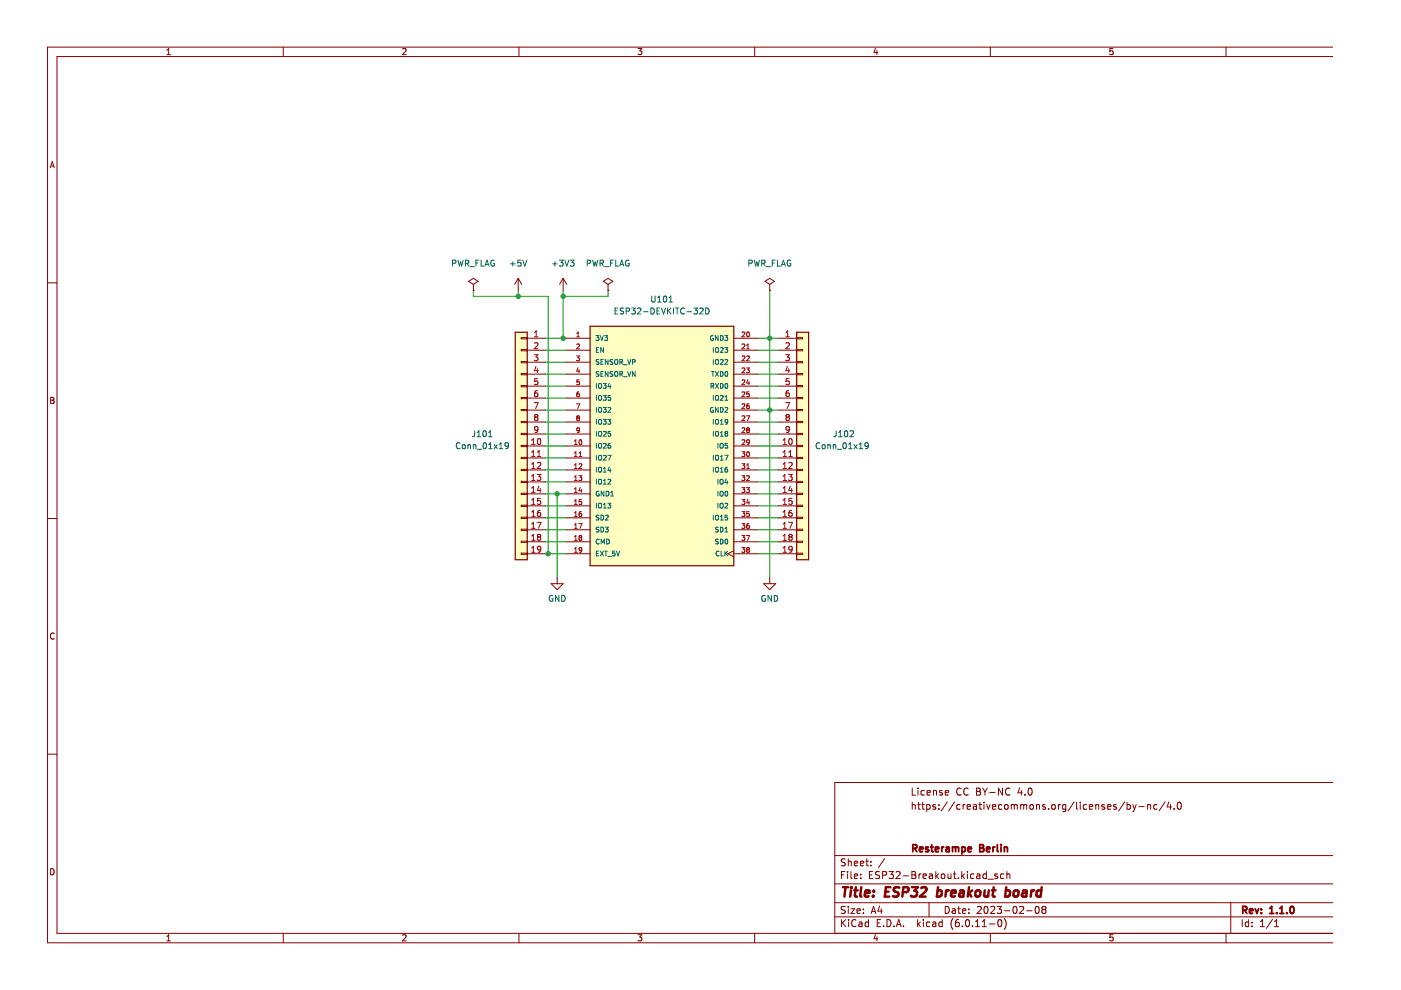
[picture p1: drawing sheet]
<svg xmlns="http://www.w3.org/2000/svg" width="297mm" height="210mm" viewBox="0 0 297 210" stroke-linecap="round" stroke-linejoin="round" font-family="sans-serif">
<path d="M.1 0h297v209.9h-297z" fill-rule="evenodd" fill="#fff" stroke="#fff" stroke-width=".21"/>
<g fill="none" stroke="#840000" stroke-width=".21">
<path d="M35.4 11.6h.7M35.4 10.7l.4-.4v1.3M60.1 10v2M85.4 10.4l.5-.1 .2 .4-.8 .9h.8M110 10v2M135.3 10.3h.8l-.5 .5 .4 .1v.6l-.2 .1-.5-.1M160 10v2M185.6 10.2l-.3 .9h.8M185.9 10.7v.9M210 10v2M236 10.3h-.7v.6l.6-.1 .1 .7-.2 .1-.5-.1M259.9 10v2"/>
<path d="M282.7 12h-270.6v185.9h270.6M282.7 10h-272.6v189.9h272.6M10.6 35.6l.5-1.3 .4 1.3M10.8 35.2h.6M10.1 60h2M99.3 59.7l1.1-.7 1 .7-1 .6zM109.9 59l-.8 1.3M109.9 59v2.6M109.9 59l.7 1.3M119.4 59l-.8 1.3M119.4 59v2.6M119.4 59l.8 1.3"/>
<path d="M127.9 59.7l1-.7 1 .7-1 .6zM162.2 59.7l1-.7 1 .7-1 .6zM100.4 61.6h.1M100.4 60.3v1.3M110.5 71.6h1.3v.2h-1.3zM110.5 74.1h1.3v.3h-1.3zM110.5 76.7h1.3v.2h-1.3zM110.5 79.2h1.3v.3h-1.3zM111.8 71.7h3.8M111.8 74.3h3.8M111.8 76.8h3.8M111.8 79.3h3.8"/>
<path d="M120 71.7h5.1M120 74.3h5.1M120 76.8h5.1M120 79.3h5.1M128.9 61.6h.1M128.9 60.3v1.3M155.6 71.7h5.1M155.6 74.3h5.1M155.6 76.8h5.1M155.6 79.3h5.1M163.2 61.6h.1M163.2 60.3v1.3"/>
<path d="M165.1 71.7h3.8M165.1 74.3h3.8M165.1 76.8h3.8M165.1 79.3h3.8M168.9 79.2h1.3v.3h-1.3zM168.9 76.7h1.3v.2h-1.3zM168.9 74.1h1.3v.3h-1.3zM168.9 71.6h1.3v.2h-1.3zM10.7 84.2h.5l.2 .3-.2 .4 .2 .1 .1 .3-.3 .2h-.5zM10.7 84.9h.5M110.5 81.7h1.3v.3h-1.3zM110.5 84.3h1.3v.2h-1.3z"/>
<path d="M110.5 86.8h1.3v.3h-1.3zM110.5 89.4h1.3v.2h-1.3zM110.5 91.9h1.3v.2h-1.3zM110.5 94.4h1.3v.3h-1.3zM110.5 97h1.3v.2h-1.3zM110.5 99.5h1.3v.3h-1.3zM111.8 94.6h3.8M111.8 97.1h3.8M111.8 99.6h3.8M111.8 81.9h3.8M111.8 84.4h3.8M111.8 86.9h3.8"/>
<path d="M111.8 89.5h3.8M111.8 92h3.8M120 94.6h5.1M120 97.1h5.1M120 99.6h5.1M120 81.9h5.1M120 84.4h5.1M120 86.9h5.1M120 89.5h5.1M120 92h5.1M155.6 94.6h5.1M155.6 97.1h5.1"/>
<path d="M155.6 99.6h5.1M155.6 81.9h5.1M155.6 84.4h5.1M155.6 86.9h5.1M155.6 89.5h5.1M155.6 92h5.1M165.1 94.6h3.8M165.1 97.1h3.8M165.1 99.6h3.8M165.1 81.9h3.8M165.1 84.4h3.8M165.1 86.9h3.8"/>
<path d="M165.1 89.5h3.8M165.1 92h3.8M168.9 99.5h1.3v.3h-1.3zM168.9 97h1.3v.2h-1.3zM168.9 94.4h1.3v.3h-1.3zM168.9 91.9h1.3v.2h-1.3zM168.9 89.4h1.3v.2h-1.3zM168.9 86.8h1.3v.3h-1.3zM168.9 84.3h1.3v.2h-1.3zM168.9 81.7h1.3v.3h-1.3zM10.1 109.9h2M110.5 109.7h1.3v.2h-1.3z"/>
<path d="M110.5 102.1h1.3v.2h-1.3zM110.5 104.6h1.3v.2h-1.3zM110.5 107.1h1.3v.3h-1.3zM110.5 112.2h1.3v.3h-1.3zM110.5 114.7h1.3v.3h-1.3zM110.5 117.3h1.3v.2h-1.3zM111.8 102.2h3.8M111.8 104.7h3.8M111.8 107.3h3.8M111.8 109.8h3.8M111.8 112.3h3.8M111.8 114.9h3.8"/>
<path d="M111.8 117.4h3.8M120 102.2h5.1M120 104.7h5.1M120 107.3h5.1M120 109.8h5.1M120 112.3h5.1M120 114.9h5.1M120 117.4h5.1M155.6 102.2h5.1M155.6 104.7h5.1M155.6 107.3h5.1M155.6 109.8h5.1"/>
<path d="M155.6 112.3h5.1M155.6 114.9h5.1M155.6 117.4h5.1M155.6 116.8l-1.3 .6 1.3 .6M165.1 102.2h3.8M165.1 104.7h3.8M165.1 107.3h3.8M165.1 109.8h3.8M165.1 112.3h3.8M165.1 114.9h3.8M165.1 117.4h3.8M168.9 109.7h1.3v.2h-1.3z"/>
<path d="M168.9 117.3h1.3v.2h-1.3zM168.9 114.7h1.3v.3h-1.3zM168.9 112.2h1.3v.3h-1.3zM168.9 107.1h1.3v.3h-1.3zM168.9 104.6h1.3v.2h-1.3zM168.9 102.1h1.3v.2h-1.3zM11.5 134.3a.58 .58 0 0 0-.8 .6 .58 .58 0 0 0 .8 .5M116.9 123.8h2.5l-1.3 1.2zM118.1 122.5v1.3M161.9 123.8h2.6l-1.3 1.2zM163.2 122.5v1.3M10.1 159.9h2"/>
<path d="M193.4 167.1v1.5h.7M193.4 170.1v1.5M193.4 170.7l.2-.1 .4 .1 .1 .9M194.6 170.6h.5M194.6 167.1v.1M194.6 167.6v1M194.8 170.1v1.3l.3 .2M195.4 170.6h.6M195.6 170.1v1.3l.4 .2M196 167.7l-.4-.1-.3 .3 .1 .6h.6M196.5 170.7l.4-.1 .3 .3-.1 .6h-.6M196.5 170.6v1.5"/>
<path d="M196.6 168.1l.7-.2-.1-.2-.4-.1-.2 .2v.7h.6M197.9 167.7l.2-.1 .4 .1 .1 .9M197.9 167.6v1M198.3 170.7l-.3-.1-.2 .2v.2l.5 .2v.3h-.5M199.1 170.7v.1M199.1 171.4v.2M199.8 167.7l-.4-.1-.2 .2 .1 .2 .5 .2v.3h-.6M200.4 168.1l.7-.2v-.2l-.5-.1-.2 .2 .1 .7h.6M200.8 170l-1.2 1.9M202.4 170l-1.3 1.9M203.6 170.7l-.5-.1-.3 .3 .2 .6h.6M203.8 167.2a.71 .71 0 0 0-1 .5 .71 .71 0 0 0 .7 .9l.3-.2"/>
<path d="M204.2 170.6v1M204.6 170.6l-.4 .3M205.1 171.1l.7-.2-.1-.2-.4-.1-.2 .2v.7h.6M205.3 167.2a.71 .71 0 0 0-1 .5 .71 .71 0 0 0 .7 .9l.3-.2M206.4 170.7h.6v.9M207 167.1h.5l.3 .3-.3 .4 .3 .1 .1 .4-.3 .3h-.6zM207 170.9l-.5 .1-.2 .2 .2 .4 .5-.1M207 167.8h.5M207.5 170.6h.6M207.8 170.1v1.3l.3 .2M208.3 167.1l.5 .8M208.6 170.1v.1"/>
<path d="M208.6 170.6v1M208.8 167.9v.7M209.2 170.6l.3 1 .4-1M209.3 167.1l-.5 .8M209.8 168h1.2M210.4 171.1l.7-.2-.1-.2-.4-.1-.2 .2 .1 .7h.5M212.4 170.7l-.4-.1-.3 .3 .1 .6h.6M212.5 167.1v1.5l-.8-1.5v1.5M213 170.7l.3-.1 .4 .1 .1 .6-.2 .2-.3 .1-.3-.2zM214.1 167.2a.71 .71 0 0 0-1 .5 .71 .71 0 0 0 .7 .9l.3-.2M214.4 170.7l.4-.1 .2 .2M214.4 170.6v1"/>
<path d="M215 170.8l.3-.2 .3 .1 .1 .9M215 170.8v.8M216.2 167l-.4 1.1h1M216.4 170.7l.4-.1 .2 .2M216.4 170.6v1M216.5 167.6v1M217 170.8v.8M217 170.8l.3-.2 .3 .1 .1 .9M217.3 168.4v.2M218.1 167.2l.2-.1a.8 .8 0 0 1 .5 .7 .8 .8 0 0 1-.5 .8l-.3-.6zM218.4 170.7l.2-.1 .4 .1 .1 .6-.1 .2-.4 .1-.2-.2zM219.8 170.7l.2-.1 .3 .1 .1 .9"/>
<path d="M219.8 170.6v1M221.6 170.7l-.3-.1-.3 .2 .1 .2 .5 .2v.3h-.6M222.3 171.4v.2M223 170.7l.3-.1 .4 .1 .1 .6-.2 .2-.3 .1-.3-.2zM224.4 170.6v1M224.8 170.6l-.4 .3M226 170.6v1.2l-.3 .3-.4-.1M226 170.7l-.5-.1-.2 .3 .1 .6h.6M227.8 170l-1.3 1.9M228.3 170.1v1.3l.2 .2M229 170.1v.1M229 170.6v1"/>
<path d="M230.4 170.7l-.4-.1-.3 .3 .1 .6h.6M231 171.1l.7-.2-.1-.2-.4-.1-.2 .2v.7h.6M232.3 170.7l.2-.1 .4 .1 .1 .9M232.3 170.6v1M234.2 170.7l-.4-.1-.2 .2 .1 .2 .5 .2v.3h-.6M234.8 171.1l.7-.2v-.2l-.5-.1-.2 .2 .1 .7h.6M236.7 170.7l-.4-.1-.2 .2 .1 .2 .5 .2v.3h-.6M238.5 170l-1.3 1.9M239 170.7l.4-.1 .3 .3-.2 .6h-.5M239 170.1v1.5M240.2 170.6l.3 1M240.5 171.6l-.3 .5"/>
<path d="M240.9 170.6l-.4 1M241.5 171h1.1M243.3 170.7l.2-.1 .4 .1 .1 .9M243.3 170.6v1M245.3 170.7l-.4-.1-.3 .3 .1 .6h.6M247 170l-1.3 1.9M247.8 170l-.3 1.1h.9M248.2 170.6v1M249 171.4v.2M249.7 170.2l.3-.1a.8 .8 0 0 1 .5 .7 .8 .8 0 0 1-.5 .8l-.4-.6zM282.7 165.9h-105.7v32M10.7 184.2a.66 .66 0 0 1 .8 .6 .66 .66 0 0 1-.8 .7z"/>
<path d="M35.4 198.6l.4-.4v1.3M35.4 199.5h.7M60.1 197.9v2M85.4 198.3l.5-.1 .2 .4-.8 .9h.8M110 197.9v2M135.3 198.2h.8l-.5 .5 .4 .1v.6l-.2 .1-.5-.1M160 197.9v2M177 194.4h105.7M177 191.4h105.7M177 187.4h105.7M177 181.4h105.7M178.4 195v1.5"/>
<path d="M178.4 185.5h.5M178.6 195.6l.7 .9M179.1 184.8h-.7v1.5M179.2 192.2h-.6l-.2 .1v.4l.7 .3 .1 .4-.3 .3-.5-.1M179.2 182.2l-.6-.1-.2 .1v.5l.7 .2 .1 .4-.3 .3-.5-.1M179.3 195l-.9 .8M179.7 184.8v.1M179.7 185.3v1M179.9 182.1v1.5M179.9 192.2v.1M179.9 192.7v1M179.9 182.7l.2-.1 .3 .1 .1 .9"/>
<path d="M179.9 195v.1M179.9 195.5v1M180.4 192.7h.8l-.8 1h.8M180.4 184.8v1.3l.2 .2M181.1 185.8l.7-.2v-.2l-.5-.1-.2 .2 .1 .7h.6M181.1 183.1l.7-.2v-.2l-.5-.1-.2 .2 .1 .7h.6M181.5 195.1a.71 .71 0 0 0-1 .5 .71 .71 0 0 0 .7 .9l.3-.2M181.7 193.2l.7-.2-.1-.3h-.4l-.2 .2 .1 .7h.5M182.1 195.5h.6l.1 1M182.4 183.1l.7-.2v-.2l-.5-.1-.2 .2 .1 .7h.6M182.5 186.1v.2M182.5 185.4v.1"/>
<path d="M182.8 195.8l-.5 .1-.2 .2 .2 .4 .5-.1M183.1 192.7v.2M183.1 193.5v.2M183.6 182.6h.5M183.8 182.1v1.3l.3 .2M184.1 195.5h-.4l-.3 .3 .2 .6h.5M184.1 195v1.5M184.3 185.5h.5M184.6 183.4v.2M184.6 182.7v.1M184.7 193.7l.5-1.5 .5 1.5M184.8 193.2h.8"/>
<path d="M185.1 184.8h-.8v1.5h.8M185.6 198.1l-.3 .9h.8M185.9 198.6v.9M186 195.7h.5M186.5 184.9l-.6-.1-.3 .3 .2 .3 .6 .3v.4l-.2 .2-.6-.1M186.5 192.1l-.4 1.1h1M186.7 195h-.7v1.5h.7M186.8 192.7v1M187.1 185.6l.7-.1 .2-.2-.1-.4-.8-.1v1.5M187.3 196.3v.2M187.6 182l-1.3 1.9M188.1 195a.76 .76 0 0 1 .8 .7 .76 .76 0 0 1-.8 .8z"/>
<path d="M188.5 184.8h.9l-.5 .6 .4 .1v.6l-.2 .2-.6-.2M189.6 196.3v.2M190 184.9l.6-.1 .2 .4-.9 1.1h.9M190.1 196.5l.5-1.5 .5 1.5M190.2 196h.7M191.5 185.7h1.1M191.6 196.3v.2M193.3 184.8h.5l.3 .3-.3 .4 .3 .1 .1 .4-.3 .3h-.6zM193.3 185.5h.5M194.6 195v1.5M194.7 195.9l.4 .6M194.8 185.3v1"/>
<path d="M195.1 195.5l-.5 .5M195.3 185.3l-.5 .3M195.7 185.8l.7-.2-.1-.2-.4-.1-.2 .2 .1 .7h.5M195.8 195v.1M195.8 195.5v1M197 191.4v3M197.1 185.4h.5l.1 .9M197.1 195.5h-.4l-.3 .3 .2 .6h.5M197.7 185.6l-.5 .1-.2 .2 .2 .4 .5-.1M197.8 195.5h.5l.1 1M198.4 195.8l-.5 .1-.2 .2 .2 .4 .5-.1M198.4 184.8v1.5"/>
<path d="M198.6 185.7l.4 .6M199 185.3l-.6 .6M199.6 185.4l.2-.1 .5 .1v.6l-.1 .2-.4 .1-.2-.2zM199.8 195.5h-.5l-.2 .3 .1 .6h.6M199.8 195v1.5M200.4 192.2a.76 .76 0 0 1 .9 .7 .76 .76 0 0 1-.9 .8zM201 185.3l.1 .9 .3 .1 .2-.2M201.6 185.3v1M201.9 192.7h.6l.1 1M202.1 194.8a1.72 1.72 0 0 0 0 2.2M202.1 185.3h.6M202.3 184.8v1.3l.4 .2"/>
<path d="M202.6 193l-.5 .1-.3 .2 .3 .4 .5-.1M203.1 192.7h.5M203.2 186.1v.2M203.3 192.2v1.3l.3 .2M203.3 195h-.5a1.01 1.01 0 0 0 0 1.5l.5-.2 .1-.5-.3-.3-.4 .1-.1 .2M203.9 184.8v1.5M204.1 193.2l.7-.2-.1-.3h-.4l-.2 .2v.7h.6M204.1 196.3v.2M204.1 185.7l.4 .6M204.5 185.3l-.6 .6M204.8 195.1l.3-.1a.8 .8 0 0 1 .5 .7 .8 .8 0 0 1-.5 .8l-.4-.6zM205.1 184.8v.1"/>
<path d="M205.1 185.3v1M205.4 193.5v.2M205.4 192.7v.2M206.2 196.3v.2M206.5 185.4l-.4-.1-.3 .3 .1 .6h.6M206.8 196.5h.9M206.8 195.4l.5-.4v1.5M207.1 185.4h.6l.1 .9M207.2 192.3l.6-.1 .2 .4-.9 1.1h.9M207.8 185.6l-.5 .1-.3 .2 .3 .4 .5-.1M208.3 196.5h.8M208.3 195.4l.4-.4v1.5"/>
<path d="M208.8 192.3l.2-.1a.8 .8 0 0 1 .5 .7 .8 .8 0 0 1-.5 .8l-.4-.6zM209.1 185.4l-.4-.1-.3 .3 .1 .6h.6M209.1 184.8v1.5M209.5 186.4h1.1M209.8 195.9h1.1M210 197.9v2M210 192.3l.6-.1 .3 .4-.9 1.1h.9M211.4 192.2h.9l-.5 .5 .5 .2v.6l-.3 .2-.6-.2M211.5 185.4l-.4-.1-.2 .2 .1 .2 .5 .2v.3h-.6M211.7 195.1l.2-.1a.8 .8 0 0 1 .5 .7 .8 .8 0 0 1-.5 .8l-.4-.6zM212.8 185.4l-.4-.1-.3 .3 .2 .6h.5M212.9 194.8a1.72 1.72 0 0 1 0 2.2"/>
<path d="M213 193.1h1.1M213.5 185.4l.2-.1 .3 .1 .1 .9M213.5 184.8v1.5M214.9 192.3l.2-.1a.8 .8 0 0 1 .5 .7 .8 .8 0 0 1-.5 .8l-.3-.6zM216.2 192.3l.6-.1 .2 .4-.9 1.1h.9M217.7 193.1h1.1M219.6 192.3l.2-.1a.8 .8 0 0 1 .5 .7 .8 .8 0 0 1-.5 .8l-.3-.6zM221.2 192.8l-.3-.3 .3-.3h.3l.3 .3-.3 .3M221.2 192.8l-.3 .3 .1 .4 .2 .2 .4-.1 .2-.2-.1-.4-.2-.2M221.2 192.8h.3M236 198.2h-.7v.6l.6-.1 .1 .7-.2 .1-.5-.1M259.9 197.9v2"/>
<path d="M260.9 191.4v6.5M263.4 195v1.5M264.7 195.5h-.4l-.3 .3 .2 .6h.5M264.7 195v1.5M265.4 196.3v.2M265.4 195.5v.2M267.2 196.5h.9M267.2 195.4l.5-.4v1.5M269.8 194.9l-1.3 1.9M270.2 196.5h.9M270.2 195.4l.5-.4v1.5"/>
</g>
<g fill="none" stroke="#840000" stroke-width=".39">
<path d="M193.5 179.9l.7-.1 .2-.2-.1-.4-.8-.1v1.5M193.9 179.9l.5 .7M196.8 179.7l-.3-.1-.3 .2 .1 .2 .5 .2v.3h-.6M197.3 179.6h.6M197.5 179.1v1.3l.4 .2M199.7 179.6v1M200.1 179.6l-.4 .3M200.6 179.7h.6v.9M201.2 179.9l-.5 .1-.2 .2 .2 .4 .5-.1M202 179.7l.4-.1 .2 .2M202 179.6v1M202.6 179.8l.2-.2 .4 .1v.9"/>
<path d="M202.6 179.8v.8M204 179.7l.4-.1 .3 .3-.2 .6h-.5M204 179.6v1.5M207.7 179.1h.5l.3 .3-.3 .4 .3 .1 .1 .4-.3 .3h-.6zM207.7 179.8h.5M210.5 179.6v1M211 179.6l-.5 .3M211.5 179.1v1.3l.2 .2M212.2 179.1v.1M212.2 179.6v1M213 179.7l.2-.1 .3 .1 .1 .9M213 179.6v1"/>
<path d="M195 180.1l.7-.2-.1-.2-.4-.1-.2 .2v.7h.6M198.3 180.1l.7-.2v-.2l-.5-.1-.2 .2 .1 .7h.6M205.2 180.1l.8-.2-.1-.2-.4-.1-.3 .2 .1 .7h.6M209.2 180.1l.7-.2-.1-.2-.4-.1-.2 .2v.7h.6M263.5 193l.7-.1 .2-.2-.1-.4-.8-.1v1.5M263.9 193l.5 .7M264.9 193.2l.7-.2v-.3h-.5l-.2 .2 .1 .7h.6M266.1 192.7l.4 1 .3-1M267.4 193.5v.2M267.4 192.7v.2M269.2 193.7h.9M269.2 192.6l.4-.4v1.5"/>
<path d="M270.7 193.5v.2M271.3 193.7h.9M271.3 192.6l.5-.4v1.5M272.8 193.5v.2M273.6 192.3l.2-.1a.8 .8 0 0 1 .6 .7 .8 .8 0 0 1-.6 .8l-.3-.6z"/>
</g>
<g fill="none" stroke="#840000" stroke-width=".52">
<path d="M178.7 188.1h1.1M179.3 188.1l-.3 2M180.4 188.8l-.1 1.3M180.5 188.1v.2M181.1 188.8h.8M181.5 188.1l-.3 1.7 .1 .2 .4 .1M182.6 188.1l-.2 1.7 .2 .3M183.4 189.4l1-.2-.1-.3-.5-.1-.4 .3v.9h.8M185.1 189.9v.2M185.3 188.9l-.1 .2M187.7 189.1h.7M188.8 188.1h-1l-.2 2h.9"/>
<path d="M190.7 188.2a.85 .85 0 0 0-1.1 .1v.6l.8 .4v.6a.85 .85 0 0 1-1.1 .1M191.4 189.2h.8l.3-.2a.51 .51 0 0 0-.2-.9h-.7l-.3 2M193.4 188.1h1.2l-.8 .8 .6 .2-.1 .8-.3 .2h-.6l-.3-.2M195.3 188.3l.3-.2h.5l.3 .2v.4l-.1 .3-1.3 1.1h1.3M198.8 188.9h.7l.2 .3-.1 .5a.66 .66 0 0 1-1 .3M198.9 188.1l-.3 2M200.6 188.8l-.2 1.3M201.2 188.8l-.4 .1-.2 .3M201.7 189.4l.9-.2v-.3l-.6-.1-.3 .3v.9h.8M203.5 188.9h.8l-.1 1.2M204.4 189.2l-.7 .1a.4 .4 0 0 0-.4 .4 .4 .4 0 0 0 .3 .4l.7-.1M205.4 188.1l-.2 2"/>
<path d="M205.5 189.3l.5 .8M206.1 188.8l-.8 .7M207 189l.1-.1a.5 .5 0 0 1 .8 .3l-.1 .5-.2 .3a.5 .5 0 0 1-.8-.3zM208.8 188.8l-.1 1.2 .5 .1 .3-.2M209.6 188.8l-.1 1.3M210.3 188.8h.8M210.7 188.1l-.2 1.7v.2l.4 .1M213.3 188.9h.7l.2 .3-.1 .5a.66 .66 0 0 1-1 .3M213.3 188.1l-.2 2M215.1 189l.1-.1a.5 .5 0 0 1 .8 .3l-.1 .5-.2 .3a.5 .5 0 0 1-.8-.3zM216.9 188.9h.7v1.2M217.7 189.2l-.7 .1a.4 .4 0 0 0-.3 .4 .4 .4 0 0 0 .2 .4l.7-.1"/>
<path d="M218.7 188.8l-.2 1.3M219.3 188.8l-.4 .1-.3 .3M220.8 188.9a.66 .66 0 0 0-1 .3l-.1 .5 .2 .3h.7M220.9 188.1l-.3 2"/>
</g>
<g fill="#ffffc2" stroke="#ffffc2" stroke-width=".25">
<path d="M109.2 70.4h2.6v48.3h-2.6z" fill-rule="evenodd"/>
<path d="M168.9 70.4h2.5v48.3h-2.5z" fill-rule="evenodd"/>
<path d="M125.1 69.2h30.5v50.7h-30.5z" fill-rule="evenodd"/>
</g>
<g fill="none" stroke="#009600" stroke-width=".21">
<path d="M100.4 61.6v1.2h15.8v54.6M109.9 61.6v1.2M115.6 74.3h4.4M115.6 76.8h4.4M115.6 79.3h4.4M115.6 71.7h4.4M119.4 61.6v10.1M128.9 61.6v1.2h-9.5M160.7 74.3h4.4M160.7 76.8h4.4M160.7 79.3h4.4M160.7 71.7h4.4"/>
<path d="M163.2 61.6v60.9M115.6 94.6h4.4M115.6 99.6h4.4M115.6 97.1h4.4M115.6 86.9h4.4M115.6 84.4h4.4M115.6 81.9h4.4M115.6 89.5h4.4M115.6 92h4.4M160.7 94.6h4.4M160.7 99.6h4.4M160.7 97.1h4.4"/>
<path d="M160.7 86.9h4.4M160.7 84.4h4.4M160.7 81.9h4.4M160.7 89.5h4.4M160.7 92h4.4M115.6 102.2h4.4M115.6 114.9h4.4M115.6 112.3h4.4M115.6 117.4h4.4M115.6 109.8h4.4M115.6 104.7h4.4M115.6 107.3h4.4"/>
<path d="M118.1 104.7v17.8M160.7 102.2h4.4M160.7 114.9h4.4M160.7 112.3h4.4M160.7 117.4h4.4M160.7 109.8h4.4M160.7 104.7h4.4M160.7 107.3h4.4"/>
</g>
<g fill="none" stroke="#006464" stroke-width=".21">
<path d="M95.9 55.8h.7v-.5l-.7-.1v1.2M97.1 55.2l.3 1.2 .2-.9 .3 .9 .3-1.2M98.7 55.8h.6v-.5l-.6-.1v1.2M99 55.8l.4 .6M99.6 56.5h1M100.9 55.8h.4M101.5 55.2h-.6v1.2M102 55.2v1.2h.6M102.8 56.4l.5-1.2 .4 1.2M103 56.1h.6M104.8 55.2a.58 .58 0 0 0-.8 .6 .58 .58 0 0 0 .8 .5v-.4h-.2M108.2 55.9h1"/>
<path d="M108.7 55.5v.9M110.4 55.2h-.6v.6l.6-.1v.6l-.2 .1-.4-.1M110.8 55.2l.5 1.2 .4-1.2M117.2 55.9h.9M117.6 55.5v.9M118.6 55.2h.8l-.4 .4 .3 .2v.5l-.1 .1-.6-.1M119.8 55.2l.4 1.2 .4-1.2M120.9 55.2h.8l-.4 .4 .3 .2v.5l-.1 .1-.6-.1M124.5 55.8h.6l.1-.5-.7-.1v1.2M125.7 55.2l.3 1.2 .2-.9 .2 .9 .3-1.2M127.2 55.8h.6l.1-.5-.7-.1v1.2M127.5 55.8l.5 .6"/>
<path d="M128.2 56.5h1M129.5 55.8h.4M130.1 55.2h-.6v1.2M130.6 55.2v1.2h.6M131.4 56.4l.4-1.2 .4 1.2M131.5 56.1h.6M133.3 55.2a.58 .58 0 0 0-.7 .6 .58 .58 0 0 0 .8 .5v-.4h-.2M158.8 55.8h.6v-.5l-.6-.1v1.2M159.9 55.2l.3 1.2 .3-.9 .2 .9 .3-1.2M161.5 55.8h.6l.1-.5-.7-.1v1.2M161.8 55.8l.4 .6M162.5 56.5h.9"/>
<path d="M163.7 55.8h.5M164.3 55.2h-.6v1.2M164.8 55.2v1.2h.6M165.7 56.4l.4-1.2 .4 1.2M165.8 56.1h.6M167.6 55.2a.58 .58 0 0 0-.7 .6 .58 .58 0 0 0 .8 .5v-.4h-.3M126.3 71.2h.7l-.4 .3 .3 .1v.5h-.6M126.4 74.2h.4M126.4 76.6l.1 .1M126.5 76.7l.4 .1 .1 .3-.2 .2-.4-.1M126.9 73.7h-.5v1h.5M127 78.8l-.6 .1a.42 .42 0 0 0 .5 .5v.3h-.5"/>
<path d="M127 76.3h-.5l-.1 .3M127.3 71.2l.3 1 .3-1M127.4 76.7h.4M127.4 79.3h.4M127.9 76.2h-.5v1.1h.5M127.9 78.8h-.5v1h.5M127.9 73.7v1l-.5-1v1M128.2 71.2h.6l-.3 .3 .3 .1v.5h-.6M128.9 76.2v1.1l-.6-1.1v1.1M128.9 78.8v1l-.6-1v1M129.9 76.3h-.5a.42 .42 0 0 0 .5 .6l-.1 .3h-.5M129.9 78.8l-.5 .1a.42 .42 0 0 0 .5 .5l-.1 .3h-.5"/>
<path d="M130.4 76.4l.2-.2 .3 .2 .1 .5-.2 .3-.4-.1zM130.4 78.9l.2-.1 .3 .1 .1 .6-.2 .2-.4-.1zM130.4 65.9h.4M131 65.3h-.6v1.3h.6M131.4 76.8l.5-.1 .1-.4-.6-.1v1.1M131.4 79.3h.5l.1-.4-.6-.1v1M131.7 76.8l.3 .5M131.7 79.3l.3 .5M132.2 77.3h.8M132.2 79.9h.8M132.2 65.4h-.7v.4l.6 .2 .1 .3-.2 .3-.5-.1M132.8 66l.6-.1v-.5l-.6-.1v1.3"/>
<path d="M133.1 76.2l.3 1.1 .3-1.1M133.1 78.8l.3 1 .3-1M133.9 65.3h.8l-.4 .5 .3 .1v.6l-.1 .1-.6-.1M134.1 76.8l.5-.1v-.4l-.5-.1v1.1M134.7 78.8v1l-.6-1v1M135.2 65.4l.5-.1 .2 .4-.8 .9h.8M136.4 66.1h1M138 65.3a.64 .64 0 0 1 .7 .6 .64 .64 0 0 1-.7 .7zM138.2 62.8v1l.2 .2h.4l.1-.2v-1M139.3 65.9h.4M139.4 63.1l.4-.3v1.2M139.4 64h.8"/>
<path d="M139.9 65.3h-.6v1.3h.6M140.3 65.3l.4 1.3 .4-1.3M140.8 62.9l.1-.1a.68 .68 0 0 1 .5 .6 .68 .68 0 0 1-.5 .6l-.3-.4zM141.5 65.3v1.3M141.7 65.9l.5 .7M141.9 64h.7M141.9 63.1l.3-.3v1.2M142.2 65.3l-.7 .7M142.8 65.3v1.3M143.2 65.3h.7M143.6 65.3v1.3M145.1 65.4a.56 .56 0 0 0-.8 .5 .56 .56 0 0 0 .8 .6"/>
<path d="M145.6 66.1h1M147.1 65.3h.8l-.5 .5 .4 .1v.6l-.2 .1-.5-.1M148.4 65.4l.4-.1 .3 .4-.8 .9h.8M149.6 65.3a.64 .64 0 0 1 .8 .6 .64 .64 0 0 1-.8 .7zM150.9 78.8h.5M151.1 78.8v1M151.2 71.2a.46 .46 0 0 0-.6 .5 .46 .46 0 0 0 .6 .4v-.4h-.1M151.2 73.7v1M151.2 76.2v1.1M151.7 78.8l.7 1M151.7 73.8l.2-.1 .4 .1 .1 .6-.2 .3-.5-.1zM151.7 76.4l.2-.2 .4 .2 .1 .5-.2 .3-.5-.1z"/>
<path d="M152.3 71.2v1l-.6-1v1M152.4 78.8l-.7 1M152.7 71.2a.51 .51 0 0 1 .6 .5 .51 .51 0 0 1-.6 .5zM152.7 76.3l.4-.1 .2 .3-.6 .8h.6M152.7 73.8l.4-.1 .2 .3-.6 .7h.6M152.7 78.8a.51 .51 0 0 1 .6 .5 .51 .51 0 0 1-.6 .5zM153.7 73.7h.6l-.3 .4 .2 .1v.4h-.5M153.7 71.2h.6l-.3 .3 .2 .1v.5h-.5M153.7 76.3l.4-.1 .2 .3-.6 .8h.6M153.8 78.9l.2-.1a.49 .49 0 0 1 .3 .5 .49 .49 0 0 1-.4 .4l-.2-.3zM97.5 94a.56 .56 0 0 0-.8 .5 .56 .56 0 0 0 .8 .5M98.1 94.3h.3l.3 .2v.4l-.3 .2-.4-.2z"/>
<path d="M99.2 94.4l.5-.1 .1 .8M99.2 94.3v.8M100.4 94.4l.4-.1 .1 .8M100.4 94.3v.8M100.6 91.3v1.1l-.5 .2M101.2 92.6h.7M101.2 91.7l.3-.4v1.3M101.2 95.3h1M102.5 91.4l.2-.1a.68 .68 0 0 1 .4 .7 .68 .68 0 0 1-.4 .6l-.3-.5zM102.5 94l.2-.1a.68 .68 0 0 1 .5 .6 .68 .68 0 0 1-.5 .6l-.3-.4zM103.6 92.6h.7M103.6 91.7l.4-.4v1.3"/>
<path d="M103.6 95.1h.8M103.6 94.2l.4-.3v1.2M104.8 94.3l.6 .8M105.4 94.3l-.6 .8M105.9 95.1h.7M105.9 94.2l.3-.3v1.2M107.8 94.4l-.2 .3-.4-.1-.1-.6 .5-.1 .2 .2-.1 .7-.1 .3h-.4M126.4 81.3v1M126.4 83.9v1M126.4 86.4v1M126.4 88.9v1M126.4 91.5v1"/>
<path d="M126.4 94v1M126.4 96.5v1.1M126.4 99.1v1M126.9 94.2l.2-.2 .4 .2 .1 .5-.2 .3-.5-.1zM126.9 81.5l.2-.2 .4 .2 .1 .5-.2 .3-.5-.1zM126.9 84l.2-.1 .4 .1 .1 .5-.2 .3-.5-.1zM126.9 86.5l.2-.1 .4 .1 .1 .6-.2 .3-.5-.1zM126.9 89.1l.2-.2 .4 .2 .1 .5-.2 .3-.5-.1zM126.9 96.7l.2-.2 .4 .2 .1 .5-.2 .3-.5-.1zM126.9 99.2l.2-.1 .4 .1 .1 .6-.2 .2h-.5zM127 91.5l.5 .1 .1 .5-.3 .4-.4-.2v-.5zM127.9 83.9h.6l-.3 .3 .3 .1v.5h-.6"/>
<path d="M127.9 81.3h.6l-.3 .4 .3 .1v.4h-.6M127.9 86.4h.6l-.3 .4 .3 .1v.4h-.6M127.9 88.9h.6l-.3 .4 .3 .1v.4h-.6M127.9 94.1l.4-.1 .2 .3-.6 .7h.6M127.9 91.6l.4-.1 .2 .3-.6 .7h.6M127.9 96.6l.4-.1 .2 .3-.6 .8h.6M127.9 99.4l.3-.3v1M128.9 88.9h.6l-.3 .4 .2 .1v.4h-.5M128.9 96.5h.6l-.4 1.1M128.9 86.5l.4-.1 .2 .3-.6 .7h.6M129.2 99l-.3 .8h.6M129.2 81.3l-.3 .7h.6"/>
<path d="M129.4 94l-.4 .2-.1 .6 .2 .2 .3-.1v-.5h-.3l-.2 .2M129.4 81.7v.6M129.4 99.4v.7M129.4 83.9h-.4l-.1 .4h.5v.5h-.5M129.4 91.5h-.4l-.1 .5 .5-.1v.5h-.5M150.8 81.8h.4l.1-.4-.5-.1v1M151 81.8l.3 .5M151.2 86.4a.46 .46 0 0 0-.6 .5 .46 .46 0 0 0 .6 .4v-.3h-.1M151.2 83.9v1M151.2 88.9v1M151.2 91.5v1M151.2 96.5v1.1"/>
<path d="M151.2 99.1v1M151.7 81.3l.7 1M151.7 96.7l.2-.2 .4 .2 .1 .5-.2 .3-.5-.1zM151.7 99.2l.2-.1 .4 .1 .1 .6-.2 .2h-.5zM151.7 84l.2-.1 .4 .1 .1 .5-.2 .3-.5-.1zM151.7 89.1l.2-.2 .4 .2 .1 .5-.2 .3-.5-.1zM151.7 91.6l.2-.1 .4 .1 .1 .5-.2 .3-.5-.1zM152.2 94v1M152.3 86.4v1l-.6-1v1M152.4 81.3l-.7 1M152.7 94.2l.2-.2 .4 .2v.5l-.1 .3-.5-.1zM152.7 91.8l.3-.3v1"/>
<path d="M152.7 97.6h.6M152.7 81.3a.51 .51 0 0 1 .6 .5 .51 .51 0 0 1-.6 .5zM152.7 86.4a.51 .51 0 0 1 .6 .5 .51 .51 0 0 1-.6 .5zM152.7 83.9h.4l.2 .2-.6 .8h.6M152.7 89.9h.6M152.7 89.2l.3-.3v1M152.7 96.8l.3-.3v1.1M152.7 99.4l.3-.3v1M152.7 92.5h.6M153.7 96.5h.6l-.4 1.1M153.7 86.5l.4-.1 .2 .3-.6 .7h.6M153.7 84.9h.6"/>
<path d="M153.7 84.1l.3-.2v1M153.8 81.4l.2-.1a.49 .49 0 0 1 .3 .5 .49 .49 0 0 1-.4 .5l-.2-.4zM153.9 91.9l-.2-.2 .2-.2 .4 .2-.2 .2M153.9 91.9l-.2 .2 .2 .4 .4-.2-.2-.4M153.9 91.9h.2M154.2 99.1l-.4 .2-.1 .6 .2 .2 .3-.1v-.5h-.3l-.2 .2M154.2 94h-.4l-.1 .5 .5-.1v.5h-.5M154.3 89.4l-.2 .2-.3-.1v-.5l.3-.1 .2 .2-.1 .6-.4 .2M173.8 94a.56 .56 0 0 0-.8 .5 .56 .56 0 0 0 .8 .5M174.4 94.3h.3l.3 .2v.4l-.3 .2-.4-.2zM175.5 94.4l.5-.1 .1 .8M175.5 94.3v.8"/>
<path d="M176.7 94.4l.4-.1 .1 .8M176.7 94.3v.8M177.3 91.3l-.1 1.1-.4 .2M177.5 95.3h1M177.8 92.6h.7M177.8 91.7l.4-.4v1.3M178.8 94l.2-.1a.68 .68 0 0 1 .5 .6 .68 .68 0 0 1-.5 .6l-.3-.4zM179.1 91.4l.2-.1a.68 .68 0 0 1 .5 .7 .68 .68 0 0 1-.5 .6l-.3-.5zM179.9 95.1h.7M179.9 94.2l.4-.3v1.2M180.2 91.4l.5-.1 .2 .4-.7 .9h.7M181.1 94.3l.6 .8"/>
<path d="M181.7 94.3l-.6 .8M182.2 95.1h.7M182.2 94.2l.3-.3v1.2M184.1 94.4l-.2 .3-.4-.1-.1-.6 .5-.1 .2 .2-.1 .7-.1 .3h-.4M126.4 101.6v1M126.4 106.7v1M126.4 117.3h.4M126.9 116.9h-.5v1h.5M126.9 101.8l.2-.2 .4 .2 .1 .5-.2 .3-.5-.1zM126.9 106.8l.2-.1 .4 .1 .1 .6-.2 .3-.5-.1zM127 114.4a.46 .46 0 0 0-.6 .4 .46 .46 0 0 0 .6 .4M127 109.3h-.6a.42 .42 0 0 0 .5 .6v.3h-.5"/>
<path d="M127 114.4h.1M127 104.2a.46 .46 0 0 0-.6 .5 .46 .46 0 0 0 .6 .4v-.4h-.2M127 111.8l-.6 .1a.42 .42 0 0 0 .5 .5v.3h-.5M127.3 116.9l.6 1M127.4 109.2a.51 .51 0 0 1 .6 .5 .51 .51 0 0 1-.6 .6zM127.4 111.8a.51 .51 0 0 1 .6 .5 .51 .51 0 0 1-.6 .5zM127.5 115.3v-1l.3 .7 .3-.7v1M127.9 100.1h.6M127.9 101.9l.3-.3v1M127.9 107l.3-.3v1M127.9 102.6h.6M127.9 107.7h.6"/>
<path d="M127.9 116.9l-.6 1M128 104.2v1l-.5-1v1M128.2 116.9h.6M128.3 111.8h.7l-.4 .4 .3 .1v.4h-.6M128.4 109.3l.4-.1 .2 .3-.7 .8h.7M128.5 116.9v1M128.5 104.2a.51 .51 0 0 1 .6 .5 .51 .51 0 0 1-.6 .5zM128.6 114.3a.51 .51 0 0 1 .6 .5 .51 .51 0 0 1-.6 .5zM128.9 106.7h.6l-.3 .4 .2 .1v.4h-.5M128.9 118h.7M128.9 101.7l.4-.1 .2 .3-.6 .7h.6M129.5 105.2h.6"/>
<path d="M129.5 104.4l.3-.2v1M130.4 116.9h-.5l-.1 .4h.5l.1 .5h-.6M130.7 116.9l.3 1 .4-1M151.2 109.2v1.1M151.7 109.4l.2-.2 .4 .2 .1 .5-.2 .3-.5-.1zM152.2 101.6v1M152.2 104.2v1M152.2 106.7v1M152.3 111.8l-.5 .1a.42 .42 0 0 0 .5 .5l-.1 .3h-.5M152.3 114.4h-.5a.42 .42 0 0 0 .5 .5l-.1 .4h-.5M152.5 116.9a.45 .45 0 0 0-.7 .5 .45 .45 0 0 0 .7 .4M152.7 101.8l.2-.2 .4 .2v.5l-.1 .3-.5-.1z"/>
<path d="M152.7 104.3l.2-.1 .4 .1v.5l-.1 .3-.5-.1zM152.7 106.8l.2-.1 .4 .1v.6l-.1 .3-.5-.1zM152.7 100.1h.6M152.7 110.3h.6M152.7 111.8a.51 .51 0 0 1 .6 .5 .51 .51 0 0 1-.6 .5zM152.7 114.3a.51 .51 0 0 1 .6 .5 .51 .51 0 0 1-.6 .5zM152.7 109.5l.3-.3v1.1M152.9 116.9v1h.5M153.7 106.8l.4-.1 .2 .3-.6 .7h.6M153.7 112.8h.6M153.7 116.9v1M153.7 112.1l.3-.3v1"/>
<path d="M153.8 104.3l.2-.1a.49 .49 0 0 1 .3 .5 .49 .49 0 0 1-.4 .4l-.2-.3zM153.8 114.4l.2-.1a.49 .49 0 0 1 .3 .5 .49 .49 0 0 1-.4 .5l-.2-.4zM153.9 117.3l.4 .6M154 101.6l-.3 .7h.6M154.2 102v.6M154.2 109.2h-.4l-.1 .5h.5v.5h-.5M154.3 116.9l-.6 .5M117.2 126.3a.58 .58 0 0 0-.8 .6 .58 .58 0 0 0 .8 .5v-.4h-.2M118.5 126.2v1.3l-.7-1.3v1.3M119.1 126.2a.64 .64 0 0 1 .7 .7 .64 .64 0 0 1-.7 .6zM162.2 126.3a.58 .58 0 0 0-.7 .6 .58 .58 0 0 0 .8 .5v-.4h-.3M163.6 126.2v1.3l-.8-1.3v1.3"/>
<path d="M164.2 126.2a.64 .64 0 0 1 .7 .7 .64 .64 0 0 1-.7 .6z"/>
</g>
<path d="M109.2 70.4h2.6v48.3h-2.6zM125.1 69.2h30.5v50.7h-30.5zM168.9 70.4h2.5v48.3h-2.5z" fill="none" stroke="#840000" stroke-width=".25"/>
<g fill="none" stroke="#a90000" stroke-width=".21">
<path d="M113.3 75.2h.8l-.5 .5 .4 .1v.6l-.2 .1-.5-.1M113.3 71.4h.8M113.3 70.5l.4-.4v1.3M113.3 72.8l.5-.1 .3 .3-.8 .9h.8M113.6 77.7l-.3 .9h.8M113.9 78.2v.8M122.2 75.5h.7l-.4 .4 .3 .1v.4h-.6M122.3 71.4h.6M122.3 73l.4-.1 .2 .3-.7 .8h.7M122.3 70.7l.3-.3v1M122.5 78l-.2 .7h.6M122.8 78.4v.6"/>
<path d="M157.3 70.5l.4-.1 .2 .3-.6 .7h.6M157.3 73l.4-.1 .2 .3-.6 .8h.6M157.3 75.6l.4-.1 .2 .3-.6 .7h.6M157.3 78.1l.4-.1 .2 .3-.6 .7h.6M158.3 78h.6l-.4 .4 .3 .1v.4h-.5M158.3 74h.6M158.3 75.6l.4-.1 .2 .3-.6 .7h.6M158.3 73.2l.3-.3v1.1M158.4 70.5l.1-.1a.49 .49 0 0 1 .4 .5 .49 .49 0 0 1-.4 .5l-.2-.4zM166.6 75.2h.8l-.5 .5 .4 .1v.6l-.2 .1-.5-.1M166.6 71.4h.8M166.6 72.8l.5-.1 .3 .3-.8 .9h.8"/>
<path d="M166.6 70.5l.4-.4v1.3M166.9 77.7l-.3 .9h.8M167.2 78.2v.8M112.7 94.2h.7M112.7 93.3l.4-.3v1.2M112.7 95.9l.4-.4v1.3M112.7 98.4l.4-.3v1.2M112.7 96.8h.7M112.7 99.3h.7M113.3 85.4h.8l-.5 1.2M113.6 88.4l-.3-.2 .3-.3 .3 .1 .2 .1-.3 .3M113.6 88.4l-.3 .3v.2l.3 .3h.2l.3-.3v-.2l-.3-.3"/>
<path d="M113.6 88.4h.2M113.9 98.2l.5-.1 .3 .3-.8 .9h.8M113.9 96.8h.8M113.9 95.9l.4-.4v1.3M113.9 82.8l-.3 .1-.2 .2-.1 .8 .3 .2 .4-.1-.1-.6-.3-.1-.3 .2M114 80.3h-.6l-.1 .6 .6-.1 .1 .6-.2 .2-.5-.2M114.1 93.1l.1-.1a.68 .68 0 0 1 .5 .6 .68 .68 0 0 1-.5 .6l-.3-.4zM114.1 91l-.3 .2h-.4v-.6l.4-.2 .3 .3-.1 .7-.2 .2-.4 .1M121.8 94.3h.6M121.8 96.8h.6M121.8 99.3h.6M121.8 93.5l.3-.3v1.1"/>
<path d="M121.8 96.1l.3-.3v1M121.8 98.6l.3-.3v1M122.2 85.6h.7l-.4 1M122.5 88.6l-.2-.2 .2-.2 .4 .2-.2 .2M122.5 88.6l-.2 .2 .2 .4 .4-.2-.2-.4M122.5 88.6h.2M122.8 96.8h.5M122.8 98.4l.4-.1 .1 .3-.6 .7h.6M122.8 83.1l-.5 .2v.6l.2 .2 .3-.1v-.5h-.3l-.2 .2M122.8 96.1l.3-.3v1M122.8 80.6h-.5v.4h.5v.5h-.5M122.9 93.3l.1-.1a.49 .49 0 0 1 .4 .6 .49 .49 0 0 1-.5 .4l-.1-.3z"/>
<path d="M122.9 91.1l-.2 .2h-.3l-.1-.5 .4-.1 .2 .2-.1 .6-.4 .2M157.3 95.8h.6l-.3 .4 .3 .1v.4h-.6M157.3 98.3h.6l-.3 .4 .3 .1v.4h-.6M157.3 93.3l.4-.1 .2 .3-.6 .8h.6M157.3 80.6h.4l.2 .2-.6 .8h.6M157.3 90.8l.4-.1 .2 .3-.6 .7h.6M157.3 85.7l.4-.1 .2 .3-.6 .7h.6M157.3 88.3l.4-.1 .2 .3-.6 .7h.6M157.8 83.1l.1 .1M157.8 83.1l-.5 .1M157.9 83.2v.3l-.6 .6h.6M158.3 88.2h.6l-.4 1"/>
<path d="M158.3 99.3h.6M158.3 98.6l.3-.3v1M158.4 95.9l.1-.1a.49 .49 0 0 1 .4 .5 .49 .49 0 0 1-.4 .4l-.2-.3zM158.5 91.1l-.2 .2 .2 .4 .4-.2-.2-.4M158.5 91.1l-.2-.2 .2-.2 .4 .2-.2 .2M158.5 91.1h.2M158.5 80.5l-.2 .7h.6M158.8 85.6l-.4 .3-.1 .6 .2 .1 .3-.1v-.4l-.3-.1-.2 .2M158.8 80.9v.7M158.8 83.1h-.4l-.1 .5 .5-.1v.5h-.5M158.9 93.7l-.2 .2-.3-.1v-.5l.3-.1 .2 .2-.1 .6-.4 .3M166 94.2h.8"/>
<path d="M166 96.8h.8M166 99.3h.8M166 93.3l.4-.3v1.2M166 95.9l.4-.4v1.3M166 98.4l.4-.3v1.2M166.6 85.4h.8l-.5 1.2M166.9 88.4l-.3-.2 .3-.3h.2l.3 .2-.3 .3M166.9 88.4h.2M166.9 88.4l-.3 .3v.2l.3 .3h.2l.3-.3-.1-.3-.2-.2M167.2 96.8h.8M167.2 98.2l.5-.1 .3 .3-.8 .9h.8M167.2 82.8l-.3 .1-.2 .2-.1 .8 .3 .2 .4-.1-.1-.6-.3-.1-.3 .2"/>
<path d="M167.2 95.9l.4-.4v1.3M167.3 80.3h-.6l-.1 .6 .6-.1 .1 .6-.2 .2-.5-.2M167.4 93.1l.1-.1a.68 .68 0 0 1 .5 .6 .68 .68 0 0 1-.5 .6l-.3-.4zM167.4 91l-.3 .2h-.3l-.1-.6 .4-.2 .3 .3-.1 .7-.2 .2-.3 .1M112.7 101l.4-.4v1.3M112.7 103.5l.4-.4v1.3M112.7 106l.4-.3v1.2M112.7 108.6l.4-.4v1.3M112.7 111.1l.4-.4v1.3M112.7 113.6l.4-.3v1.3M112.7 116.2l.4-.4v1.3M112.7 101.9h.7"/>
<path d="M112.7 104.4h.7M112.7 106.9h.7M112.7 109.5h.7M112.7 112h.7M112.7 114.6h.7M112.7 117.1h.7M113.9 100.6h.8l-.5 .5 .4 .1v.5l-.2 .2-.5-.2M113.9 110.7h.8l-.5 1.3M114.2 113.8l-.3-.2 .3-.3h.2l.3 .2-.3 .3M114.2 113.8l-.3 .3 .1 .3 .2 .2h.2l.3-.3-.1-.3-.2-.2M114.2 113.8h.2M114.2 103.1l-.3 .9h.8"/>
<path d="M114.5 108.2l-.3 .1-.2 .2-.1 .7 .3 .3 .4-.1-.1-.6-.3-.1-.3 .2M114.5 103.6v.8M114.6 105.7h-.6l-.1 .6 .6-.1 .1 .6-.2 .1-.5-.1M114.7 116.4l-.3 .2h-.3l-.1-.7 .4-.1 .3 .3-.1 .7-.2 .2-.3 .1M121.8 101.9h.6M121.8 104.4h.6M121.8 107h.6M121.8 114.6h.6M121.8 117.1h.6M121.8 101.1l.3-.2v1M121.8 103.7l.3-.3v1M121.8 106.2l.3-.3v1.1"/>
<path d="M121.8 108.8l.3-.3v1M121.8 111.3l.3-.3v1M121.8 113.8l.3-.2v1M121.8 116.4l.3-.3v1M121.8 109.5h.6M121.8 112h.6M122.7 100.9h.6l-.3 .3 .3 .1v.5h-.6M122.7 111h.7l-.4 1M123 114l-.2 .2 .2 .4 .3-.2-.1-.4M123 114l-.2-.2 .2-.2 .3 .1-.1 .3M123 114h.2M123 103.3l-.2 .8h.6"/>
<path d="M123.3 108.5l-.5 .2v.6l.2 .2 .3-.1v-.5h-.3l-.2 .2M123.3 103.7v.7M123.3 105.9h-.5v.5h.5v.5h-.5M123.3 116.5l-.1 .2h-.3l-.1-.5 .4-.1 .1 .2v.6l-.4 .2M157.3 100.9h.6l-.3 .3 .3 .1v.5h-.6M157.3 103.4h.6l-.3 .4 .3 .1v.4h-.6M157.3 105.9h.6l-.3 .4 .3 .1v.5h-.6M157.3 108.5h.6l-.3 .4 .3 .1v.4h-.6M157.3 111h.6l-.3 .4 .3 .1v.4h-.6M157.3 113.6h.6l-.3 .3 .2 .1M157.3 116.1h.6l-.3 .4 .3 .1v.4M157.3 117v.1"/>
<path d="M157.3 117.1h.5M157.8 114h.1M157.9 114l-.1 .5h-.5M157.9 117l-.1 .1M158.3 103.4h.6l-.4 .4 .3 .1v.4h-.5M158.3 113.6h.6l-.4 1M158.3 101l.4-.1 .2 .2-.6 .8h.6M158.4 116.4v-.3h.3l.2 .2-.2 .2M158.4 116.4v.1M158.4 117v.1M158.4 116.5h.1M158.5 116.5l-.2 .2 .1 .3"/>
<path d="M158.5 116.5h.2M158.5 105.9l-.2 .7h.6M158.7 116.5l.2 .2-.1 .3-.4 .1M158.8 111l-.4 .3-.1 .5 .2 .2 .3-.1v-.5h-.3l-.2 .2M158.8 106.3v.7M158.8 108.5h-.4l-.1 .5 .5-.1v.5h-.5M166 101.9h.8M166 104.4h.8M166 106.9h.8M166 109.5h.8M166 112h.8M166 114.6h.8"/>
<path d="M166 117.1h.8M166 101l.4-.4v1.3M166 103.5l.4-.4v1.3M166 106l.4-.3v1.2M166 108.6l.4-.4v1.3M166 111.1l.4-.4v1.3M166 113.6l.4-.3v1.3M166 116.2l.4-.4v1.3M167.2 100.6h.8l-.5 .5 .4 .1v.5l-.2 .2-.5-.2M167.2 110.7h.8l-.5 1.3M167.5 113.8l-.3 .3 .1 .3 .2 .2h.2l.3-.3-.1-.3-.2-.2M167.5 113.8l-.3-.2 .3-.3h.2l.3 .2-.3 .3"/>
<path d="M167.5 113.8h.2M167.5 103.1l-.3 .9h.8M167.8 108.2l-.3 .1-.2 .2-.1 .7 .3 .3 .4-.1-.1-.6-.3-.1-.3 .2M167.8 103.6v.8M167.9 105.7h-.6l-.1 .6 .6-.1 .1 .6-.2 .1-.5-.1M168 116.4l-.3 .2h-.3l-.1-.7 .4-.1 .3 .3-.1 .7-.2 .2-.3 .1"/>
</g>
<g fill="#009600" stroke="#009600" stroke-width=".21">
<circle cx="118.1" cy="104.7" r=".46"/>
<circle cx="109.9" cy="62.8" r=".46"/>
<circle cx="116.2" cy="117.4" r=".46"/>
<circle cx="119.4" cy="71.7" r=".46"/>
<circle cx="119.4" cy="62.8" r=".46"/>
<circle cx="163.2" cy="86.9" r=".46"/>
<circle cx="163.2" cy="71.7" r=".46"/>
</g>
</svg>
